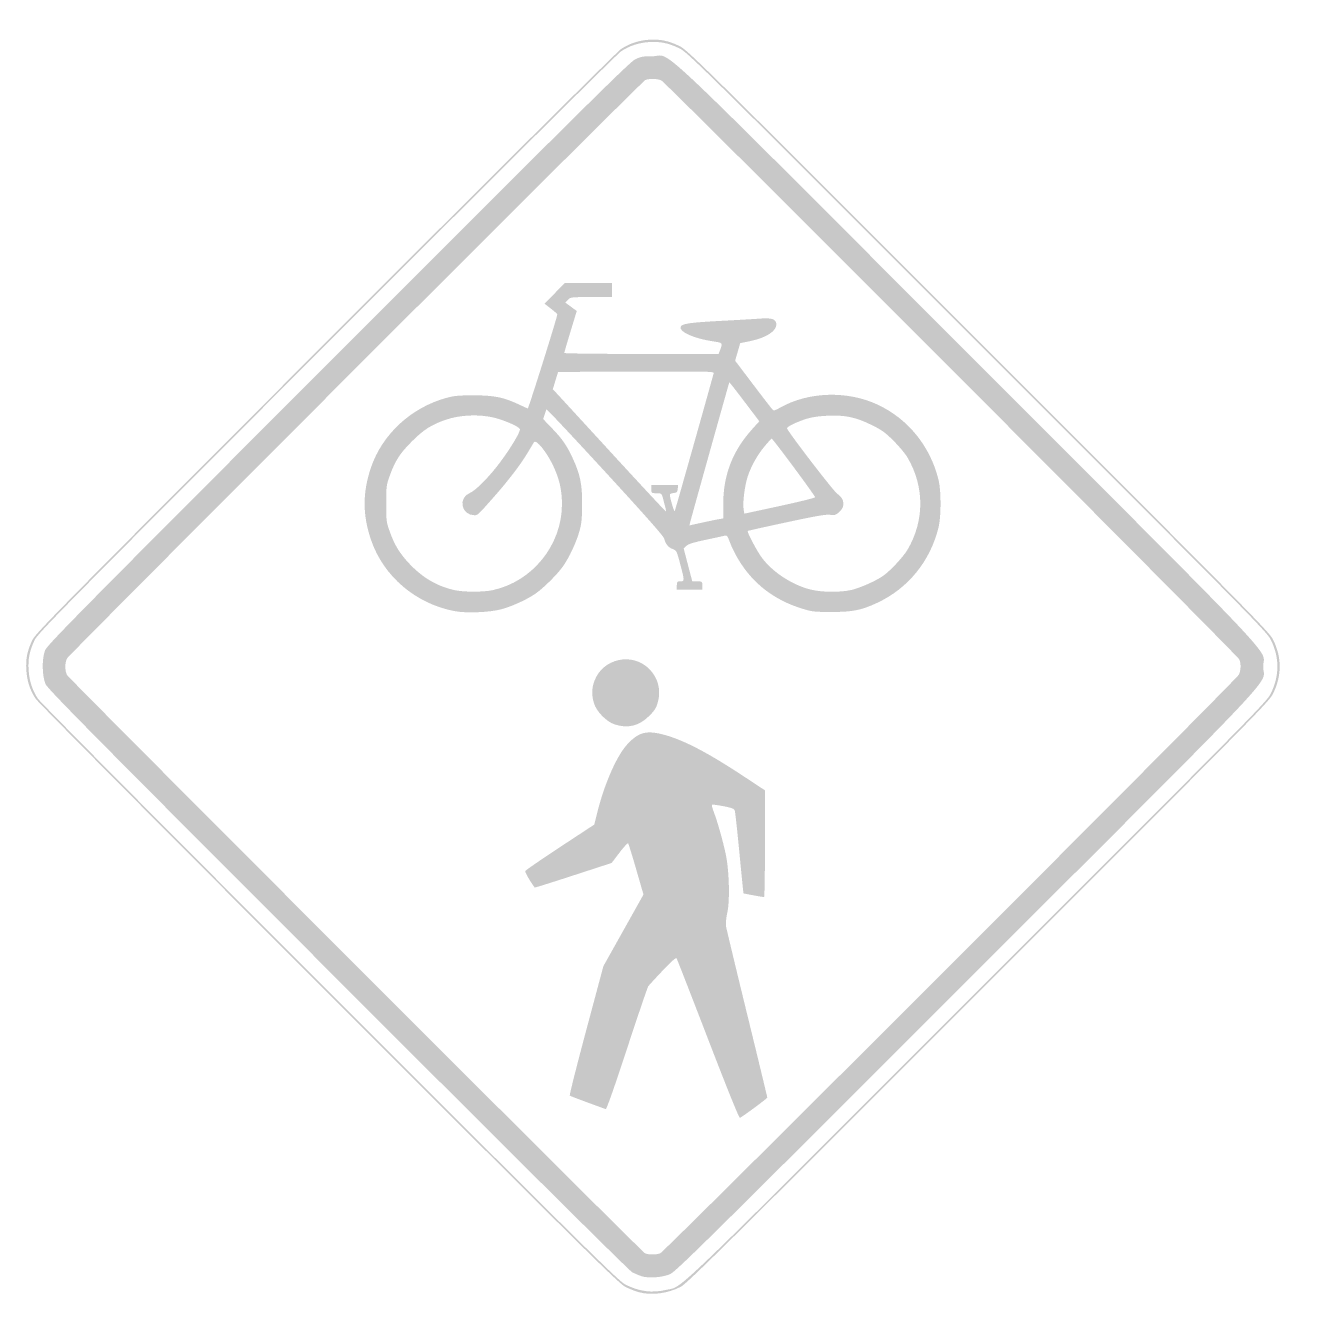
# Model space of a CAD drawing. Header units: inches. Extents: x -21.2 to 21.7, y -21.6 to 21.7.
import ezdxf

# ---------------------------------------------------------------- set-up
doc = ezdxf.new("R2010")
doc.units = ezdxf.units.IN
doc.header["$MEASUREMENT"] = 0

msp = doc.modelspace()

# ---------------------------------------------------------------- hatches: boundary and pattern name
h = msp.add_hatch(color=7)
edge = h.paths.add_edge_path()
edge.add_spline(control_points=[(-0.392, -20.611), (-0.479, -20.582), (-0.62, -20.522), (-0.706, -20.477), (-0.804, -20.425), (-4.545, -16.711), (-10.664, -10.59), (-18.913, -2.336), (-20.478, -0.754), (-20.552, -0.589), (-20.67, -0.325), (-20.68, 0.257), (-20.571, 0.549), (-20.505, 0.726), (-19.531, 1.713), (-10.661, 10.588), (-2.329, 18.925), (-0.791, 20.447), (-0.608, 20.537), (-0.419, 20.631), (-0.346, 20.644), (-0.019, 20.644), (0.676, 20.644), (-0.424, 21.68), (10.66, 10.589), (21.665, -0.425), (20.64, 0.663), (20.643, -0.001), (20.646, -0.672), (21.658, 0.401), (10.589, -10.66), (1.679, -19.562), (0.765, -20.464), (0.569, -20.546), (0.307, -20.657), (-0.161, -20.688), (-0.392, -20.611)], knot_values=[0, 0, 0, 0, 1, 1, 1, 2, 2, 2, 3, 3, 3, 4, 4, 4, 5, 5, 5, 6, 6, 6, 7, 7, 7, 8, 8, 8, 9, 9, 9, 10, 10, 10, 11, 11, 11, 12, 12, 12, 12], degree=3, periodic=0)
edge = h.paths.add_edge_path(flags=0)
edge.add_spline(control_points=[(0.243, -19.838), (0.384, -19.785), (19.74, -0.437), (19.82, -0.269), (19.889, -0.124), (19.896, 0.086), (19.838, 0.243), (19.791, 0.368), (0.453, 19.734), (0.286, 19.822), (0.161, 19.889), (-0.147, 19.897), (-0.267, 19.835), (-0.393, 19.772), (-19.755, 0.413), (-19.826, 0.28), (-19.902, 0.136), (-19.902, -0.136), (-19.826, -0.28), (-19.76, -0.404), (-0.401, -19.765), (-0.275, -19.834), (-0.174, -19.888), (0.101, -19.891), (0.243, -19.838)], knot_values=[0, 0, 0, 0, 1, 1, 1, 2, 2, 2, 3, 3, 3, 4, 4, 4, 5, 5, 5, 6, 6, 6, 7, 7, 7, 8, 8, 8, 8], degree=3, periodic=0)
h = msp.add_hatch(color=7)
edge = h.paths.add_edge_path()
edge.add_spline(control_points=[(-0.48, -21.153), (-0.593, -21.122), (-0.796, -21.043), (-0.931, -20.975), (-1.153, -20.865), (-2.128, -19.903), (-10.961, -11.074), (-16.483, -5.555), (-20.806, -1.204), (-20.885, -1.086), (-21.078, -0.798), (-21.179, -0.489), (-21.203, -0.113), (-21.227, 0.258), (-21.176, 0.518), (-21.008, 0.883), (-20.897, 1.124), (-20.357, 1.672), (-11.093, 10.942), (-5.558, 16.48), (-1.204, 20.806), (-1.086, 20.885), (-0.805, 21.073), (-0.492, 21.178), (-0.137, 21.203), (0.235, 21.228), (0.532, 21.167), (0.893, 20.99), (1.167, 20.855), (1.531, 20.496), (11.014, 11.014), (20.682, 1.346), (20.854, 1.172), (20.993, 0.883), (21.273, 0.302), (21.272, -0.29), (20.991, -0.883), (20.854, -1.174), (20.737, -1.292), (11.015, -11.012), (2.429, -19.596), (1.147, -20.862), (0.938, -20.97), (0.494, -21.199), (-0.048, -21.269), (-0.48, -21.153)], knot_values=[0, 0, 0, 0, 1, 1, 1, 2, 2, 2, 3, 3, 3, 4, 4, 4, 5, 5, 5, 6, 6, 6, 7, 7, 7, 8, 8, 8, 9, 9, 9, 10, 10, 10, 11, 11, 11, 12, 12, 12, 13, 13, 13, 14, 14, 14, 15, 15, 15, 15], degree=3, periodic=0)
edge = h.paths.add_edge_path(flags=0)
edge.add_spline(control_points=[(0.448, -21.074), (1.04, -20.935), (0.313, -21.633), (10.975, -10.973), (20.659, -1.292), (20.775, -1.174), (20.913, -0.883), (21.194, -0.29), (21.194, 0.302), (20.914, 0.883), (20.775, 1.172), (20.604, 1.346), (10.975, 10.975), (1.53, 20.419), (1.167, 20.777), (0.893, 20.911), (0.532, 21.088), (0.235, 21.15), (-0.137, 21.124), (-0.492, 21.099), (-0.805, 20.995), (-1.086, 20.807), (-1.204, 20.728), (-5.542, 16.418), (-11.054, 10.903), (-20.281, 1.67), (-20.818, 1.124), (-20.93, 0.883), (-21.098, 0.518), (-21.148, 0.258), (-21.125, -0.113), (-21.101, -0.489), (-21, -0.798), (-20.807, -1.086), (-20.728, -1.204), (-16.421, -5.539), (-10.922, -11.035), (-2.125, -19.828), (-1.153, -20.786), (-0.931, -20.897), (-0.455, -21.133), (-0.033, -21.188), (0.448, -21.074)], knot_values=[0, 0, 0, 0, 1, 1, 1, 2, 2, 2, 3, 3, 3, 4, 4, 4, 5, 5, 5, 6, 6, 6, 7, 7, 7, 8, 8, 8, 9, 9, 9, 10, 10, 10, 11, 11, 11, 12, 12, 12, 13, 13, 13, 14, 14, 14, 14], degree=3, periodic=0)
h = msp.add_hatch(color=7)
edge = h.paths.add_edge_path()
edge.add_spline(control_points=[(-6.718, 1.88), (-8.035, 2.132), (-9.123, 3.06), (-9.541, 4.29), (-9.83, 5.137), (-9.83, 5.891), (-9.541, 6.739), (-9.157, 7.866), (-8.178, 8.768), (-6.986, 9.092), (-6.727, 9.162), (-6.566, 9.177), (-6.064, 9.177), (-5.373, 9.177), (-5.052, 9.112), (-4.539, 8.869), (-4.38, 8.794), (-4.245, 8.733), (-4.238, 8.733), (-4.21, 8.733), (-3.238, 11.826), (-3.238, 11.915), (-3.238, 11.929), (-3.336, 12.017), (-3.456, 12.11)], knot_values=[0, 0, 0, 0, 1, 1, 1, 2, 2, 2, 3, 3, 3, 4, 4, 4, 5, 5, 5, 6, 6, 6, 7, 7, 7, 8, 8, 8, 8], degree=3, periodic=0)
edge.add_line((-3.456, 12.11), (-3.674, 12.278))
edge.add_line((-3.674, 12.278), (-3.329, 12.625))
edge.add_line((-3.329, 12.625), (-2.984, 12.971))
edge.add_line((-2.984, 12.971), (-2.189, 12.971))
edge.add_line((-2.189, 12.971), (-1.393, 12.971))
edge.add_line((-1.393, 12.971), (-1.393, 12.736))
edge.add_line((-1.393, 12.736), (-1.393, 12.5))
edge.add_line((-1.393, 12.5), (-2.093, 12.5))
edge.add_spline(control_points=[(-2.093, 12.5), (-2.778, 12.5), (-2.794, 12.498), (-2.88, 12.407)], knot_values=[0, 0, 0, 0, 1, 1, 1, 1], degree=3, periodic=0)
edge.add_line((-2.88, 12.407), (-2.968, 12.314))
edge.add_line((-2.968, 12.314), (-2.774, 12.172))
edge.add_line((-2.774, 12.172), (-2.58, 12.029))
edge.add_line((-2.58, 12.029), (-2.791, 11.336))
edge.add_spline(control_points=[(-2.791, 11.336), (-2.907, 10.955), (-3.002, 10.629), (-3.002, 10.61), (-3.002, 10.592), (-1.828, 10.577), (-0.392, 10.577)], knot_values=[0, 0, 0, 0, 1, 1, 1, 2, 2, 2, 2], degree=3, periodic=0)
edge.add_line((-0.392, 10.577), (2.219, 10.577))
edge.add_line((2.219, 10.577), (2.257, 10.677))
edge.add_spline(control_points=[(2.257, 10.677), (2.365, 10.96), (2.371, 10.951), (2.014, 11.005), (1.371, 11.103), (0.871, 11.329), (0.935, 11.495), (0.975, 11.6), (1.242, 11.64), (2.296, 11.695), (2.868, 11.725), (3.477, 11.761), (3.65, 11.774), (4.013, 11.802), (4.153, 11.753), (4.172, 11.595), (4.199, 11.361), (3.836, 11.122), (3.281, 11.01)], knot_values=[0, 0, 0, 0, 1, 1, 1, 2, 2, 2, 3, 3, 3, 4, 4, 4, 5, 5, 5, 6, 6, 6, 6], degree=3, periodic=0)
edge.add_line((3.281, 11.01), (2.95, 10.943))
edge.add_line((2.95, 10.943), (2.864, 10.646))
edge.add_line((2.864, 10.646), (2.778, 10.348))
edge.add_line((2.778, 10.348), (3.383, 9.55))
edge.add_spline(control_points=[(3.383, 9.55), (3.715, 9.111), (4.011, 8.728), (4.041, 8.698), (4.086, 8.652), (4.126, 8.662), (4.304, 8.763), (5.25, 9.298), (6.564, 9.341), (7.581, 8.871), (8.627, 8.388), (9.381, 7.459), (9.662, 6.309), (9.75, 5.948), (9.75, 5.08), (9.662, 4.72), (9.38, 3.565), (8.627, 2.641), (7.57, 2.153), (7.041, 1.908), (6.752, 1.851), (6.044, 1.851), (5.471, 1.85), (5.385, 1.86), (5.063, 1.958), (4.104, 2.249), (3.382, 2.804), (2.886, 3.628), (2.781, 3.803), (2.654, 4.06), (2.604, 4.2), (2.538, 4.384), (2.496, 4.449), (2.453, 4.437), (2.421, 4.428), (2.129, 4.364), (1.805, 4.296), (1.364, 4.203), (1.194, 4.15), (1.127, 4.085)], knot_values=[0, 0, 0, 0, 1, 1, 1, 2, 2, 2, 3, 3, 3, 4, 4, 4, 5, 5, 5, 6, 6, 6, 7, 7, 7, 8, 8, 8, 9, 9, 9, 10, 10, 10, 11, 11, 11, 12, 12, 12, 13, 13, 13, 13], degree=3, periodic=0)
edge.add_line((1.127, 4.085), (1.037, 3.998))
edge.add_line((1.037, 3.998), (1.182, 3.442))
edge.add_line((1.182, 3.442), (1.328, 2.885))
edge.add_line((1.328, 2.885), (1.498, 2.885))
edge.add_spline(control_points=[(1.498, 2.885), (1.666, 2.885), (1.668, 2.883), (1.668, 2.747)], knot_values=[0, 0, 0, 0, 1, 1, 1, 1], degree=3, periodic=0)
edge.add_line((1.668, 2.747), (1.668, 2.61))
edge.add_line((1.668, 2.61), (1.236, 2.61))
edge.add_line((1.236, 2.61), (0.805, 2.61))
edge.add_line((0.805, 2.61), (0.805, 2.747))
edge.add_spline(control_points=[(0.805, 2.747), (0.805, 2.874), (0.814, 2.885), (0.922, 2.885), (1.071, 2.885), (1.071, 2.899), (0.919, 3.474), (0.801, 3.92), (0.795, 3.932), (0.663, 3.98), (0.516, 4.033), (0.416, 4.157), (0.378, 4.333), (0.361, 4.409), (-0.286, 5.141), (-1.617, 6.588), (-2.701, 7.766), (-3.595, 8.718), (-3.604, 8.702), (-3.613, 8.686), (-3.642, 8.606), (-3.668, 8.524)], knot_values=[0, 0, 0, 0, 1, 1, 1, 2, 2, 2, 3, 3, 3, 4, 4, 4, 5, 5, 5, 6, 6, 6, 7, 7, 7, 7], degree=3, periodic=0)
edge.add_line((-3.668, 8.524), (-3.717, 8.374))
edge.add_line((-3.717, 8.374), (-3.426, 8.072))
edge.add_spline(control_points=[(-3.426, 8.072), (-3.075, 7.709), (-2.925, 7.495), (-2.727, 7.071), (-2.466, 6.515), (-2.395, 6.173), (-2.398, 5.495), (-2.401, 5.023), (-2.418, 4.845), (-2.485, 4.6), (-2.591, 4.21), (-2.835, 3.69), (-3.056, 3.381), (-3.256, 3.102), (-3.723, 2.642), (-3.993, 2.459), (-4.281, 2.263), (-4.795, 2.03), (-5.141, 1.94), (-5.547, 1.834), (-6.323, 1.805), (-6.718, 1.88)], knot_values=[0, 0, 0, 0, 1, 1, 1, 2, 2, 2, 3, 3, 3, 4, 4, 4, 5, 5, 5, 6, 6, 6, 7, 7, 7, 7], degree=3, periodic=0)
edge = h.paths.add_edge_path(flags=0)
edge.add_spline(control_points=[(-5.433, 2.587), (-4.087, 2.873), (-3.084, 4.11), (-3.081, 5.486), (-3.081, 5.982), (-3.171, 6.371), (-3.394, 6.829), (-3.613, 7.281), (-3.956, 7.697), (-4.025, 7.594), (-4.046, 7.562), (-4.137, 7.412), (-4.226, 7.261), (-4.456, 6.873), (-4.848, 6.354), (-5.308, 5.828), (-5.915, 5.136), (-5.93, 5.122), (-6.039, 5.122), (-6.492, 5.122), (-6.61, 5.711), (-6.191, 5.879), (-6.031, 5.943), (-5.647, 6.315), (-5.317, 6.728), (-4.914, 7.231), (-4.47, 7.947), (-4.505, 8.038), (-4.538, 8.123), (-5.03, 8.338), (-5.388, 8.424), (-5.892, 8.545), (-6.54, 8.515), (-7.016, 8.35), (-7.505, 8.181), (-7.76, 8.017), (-8.163, 7.614), (-8.564, 7.214), (-8.727, 6.96), (-8.904, 6.466), (-9.022, 6.137), (-9.027, 6.097), (-9.027, 5.514), (-9.027, 4.932), (-9.022, 4.891), (-8.904, 4.562), (-8.739, 4.101), (-8.572, 3.831), (-8.23, 3.469), (-7.792, 3.006), (-7.291, 2.715), (-6.711, 2.589), (-6.397, 2.521), (-5.752, 2.52), (-5.433, 2.587)], knot_values=[0, 0, 0, 0, 1, 1, 1, 2, 2, 2, 3, 3, 3, 4, 4, 4, 5, 5, 5, 6, 6, 6, 7, 7, 7, 8, 8, 8, 9, 9, 9, 10, 10, 10, 11, 11, 11, 12, 12, 12, 13, 13, 13, 14, 14, 14, 15, 15, 15, 16, 16, 16, 17, 17, 17, 18, 18, 18, 18], degree=3, periodic=0)
edge = h.paths.add_edge_path(flags=0)
edge.add_spline(control_points=[(6.704, 2.593), (6.859, 2.627), (7.171, 2.745), (7.398, 2.856), (7.754, 3.03), (7.856, 3.103), (8.144, 3.393), (8.327, 3.578), (8.537, 3.83), (8.609, 3.954), (9.187, 4.937), (9.187, 6.09), (8.609, 7.075), (8.537, 7.199), (8.326, 7.451), (8.141, 7.636), (7.854, 7.924), (7.746, 8.002), (7.396, 8.174), (6.848, 8.442), (6.507, 8.514), (5.911, 8.487), (5.598, 8.472), (5.369, 8.439), (5.181, 8.379), (4.856, 8.276), (4.533, 8.119), (4.533, 8.064), (4.533, 7.984), (6.1, 5.94), (6.227, 5.855), (6.489, 5.678), (6.515, 5.408), (6.288, 5.217), (6.182, 5.127), (6.142, 5.117), (5.99, 5.137), (5.854, 5.156), (5.515, 5.097), (4.516, 4.883), (3.802, 4.73), (3.212, 4.598), (3.205, 4.591), (3.171, 4.559), (3.521, 3.898), (3.691, 3.674), (4.055, 3.193), (4.7, 2.772), (5.318, 2.612), (5.688, 2.516), (6.312, 2.508), (6.704, 2.593)], knot_values=[0, 0, 0, 0, 1, 1, 1, 2, 2, 2, 3, 3, 3, 4, 4, 4, 5, 5, 5, 6, 6, 6, 7, 7, 7, 8, 8, 8, 9, 9, 9, 10, 10, 10, 11, 11, 11, 12, 12, 12, 13, 13, 13, 14, 14, 14, 15, 15, 15, 16, 16, 16, 17, 17, 17, 17], degree=3, periodic=0)
edge = h.paths.add_edge_path(flags=0)
edge.add_line((2.227, 4.989), (2.374, 5.014))
edge.add_line((2.374, 5.014), (2.374, 5.482))
edge.add_spline(control_points=[(2.374, 5.482), (2.374, 6.473), (2.686, 7.287), (3.348, 8.025)], knot_values=[0, 0, 0, 0, 1, 1, 1, 1], degree=3, periodic=0)
edge.add_line((3.348, 8.025), (3.596, 8.3))
edge.add_line((3.596, 8.3), (3.093, 8.963))
edge.add_spline(control_points=[(3.093, 8.963), (2.817, 9.328), (2.587, 9.623), (2.582, 9.619), (2.574, 9.612), (1.302, 5.069), (1.256, 4.881)], knot_values=[0, 0, 0, 0, 1, 1, 1, 2, 2, 2, 2], degree=3, periodic=0)
edge.add_line((1.256, 4.881), (1.23, 4.777))
edge.add_line((1.23, 4.777), (1.655, 4.871))
edge.add_spline(control_points=[(1.655, 4.871), (1.889, 4.922), (2.146, 4.975), (2.227, 4.989)], knot_values=[0, 0, 0, 0, 1, 1, 1, 1], degree=3, periodic=0)
edge = h.paths.add_edge_path(flags=0)
edge.add_spline(control_points=[(5.484, 5.73), (5.49, 5.775), (4.056, 7.708), (4.016, 7.711), (4.001, 7.711), (3.892, 7.594), (3.772, 7.45), (3.528, 7.156), (3.324, 6.79), (3.204, 6.434), (3.105, 6.138), (3.03, 5.559), (3.063, 5.34)], knot_values=[0, 0, 0, 0, 1, 1, 1, 2, 2, 2, 3, 3, 3, 4, 4, 4, 4], degree=3, periodic=0)
edge.add_line((3.063, 5.34), (3.088, 5.175))
edge.add_line((3.088, 5.175), (4.283, 5.433))
edge.add_spline(control_points=[(4.283, 5.433), (4.941, 5.575), (5.481, 5.709), (5.484, 5.73)], knot_values=[0, 0, 0, 0, 1, 1, 1, 1], degree=3, periodic=0)
edge = h.paths.add_edge_path(flags=0)
edge.add_spline(control_points=[(0.414, 5.399), (0.394, 5.473), (0.358, 5.609), (0.335, 5.701), (0.292, 5.866), (0.289, 5.867), (0.116, 5.867), (-0.058, 5.867), (-0.059, 5.868), (-0.059, 6.005)], knot_values=[0, 0, 0, 0, 1, 1, 1, 2, 2, 2, 3, 3, 3, 3], degree=3, periodic=0)
edge.add_line((-0.059, 6.005), (-0.059, 6.142))
edge.add_line((-0.059, 6.142), (0.395, 6.142))
edge.add_line((0.395, 6.142), (0.849, 6.142))
edge.add_line((0.849, 6.142), (0.836, 6.015))
edge.add_spline(control_points=[(0.836, 6.015), (0.826, 5.903), (0.809, 5.886), (0.697, 5.875), (0.626, 5.868), (0.569, 5.842), (0.57, 5.816), (0.572, 5.704), (0.713, 5.226), (0.734, 5.26), (0.75, 5.288), (1.798, 8.995), (2.051, 9.92), (2.069, 9.985), (1.932, 9.988), (-0.571, 9.979)], knot_values=[0, 0, 0, 0, 1, 1, 1, 2, 2, 2, 3, 3, 3, 4, 4, 4, 5, 5, 5, 5], degree=3, periodic=0)
edge.add_line((-0.571, 9.979), (-3.212, 9.969))
edge.add_line((-3.212, 9.969), (-3.301, 9.677))
edge.add_line((-3.301, 9.677), (-3.39, 9.385))
edge.add_line((-3.39, 9.385), (-3.186, 9.165))
edge.add_spline(control_points=[(-3.186, 9.165), (-3.074, 9.044), (-2.216, 8.111), (-1.28, 7.091), (-0.343, 6.072), (0.429, 5.243), (0.436, 5.251), (0.443, 5.258), (0.433, 5.324), (0.414, 5.399)], knot_values=[0, 0, 0, 0, 1, 1, 1, 2, 2, 2, 3, 3, 3, 3], degree=3, periodic=0)
h = msp.add_hatch(color=7)
edge = h.paths.add_edge_path()
edge.add_spline(control_points=[(-1.295, -1.952), (-1.579, -1.859), (-1.915, -1.516), (-1.998, -1.236), (-2.082, -0.954), (-2.077, -0.733), (-1.98, -0.475), (-1.698, 0.279), (-0.705, 0.497), (-0.134, -0.07), (0.174, -0.377), (0.281, -0.796), (0.159, -1.216), (0.106, -1.399), (0.048, -1.489), (-0.13, -1.666), (-0.47, -2.003), (-0.854, -2.097), (-1.295, -1.952)], knot_values=[0, 0, 0, 0, 1, 1, 1, 2, 2, 2, 3, 3, 3, 4, 4, 4, 5, 5, 5, 6, 6, 6, 6], degree=3, periodic=0)
h = msp.add_hatch(color=7)
edge = h.paths.add_edge_path()
edge.add_spline(control_points=[(1.862, -12.594), (1.292, -11.115), (0.812, -9.884), (0.796, -9.859), (0.777, -9.828), (0.615, -9.972), (0.324, -10.279), (0.081, -10.536), (-0.138, -10.775), (-0.162, -10.809), (-0.187, -10.844), (-0.511, -11.796), (-0.882, -12.925), (-1.323, -14.267), (-1.572, -14.973), (-1.602, -14.962), (-1.628, -14.952), (-1.904, -14.851), (-2.217, -14.737), (-2.53, -14.622), (-2.8, -14.518), (-2.816, -14.504), (-2.832, -14.49), (-2.583, -13.499), (-2.262, -12.302)], knot_values=[0, 0, 0, 0, 1, 1, 1, 2, 2, 2, 3, 3, 3, 4, 4, 4, 5, 5, 5, 6, 6, 6, 7, 7, 7, 8, 8, 8, 8], degree=3, periodic=0)
edge.add_line((-2.262, -12.302), (-1.679, -10.126))
edge.add_line((-1.679, -10.126), (-1.001, -8.916))
edge.add_line((-1.001, -8.916), (-0.323, -7.705))
edge.add_line((-0.323, -7.705), (-0.569, -6.855))
edge.add_spline(control_points=[(-0.569, -6.855), (-0.704, -6.387), (-0.827, -5.991), (-0.842, -5.974), (-0.858, -5.957), (-0.99, -6.099), (-1.136, -6.29)], knot_values=[0, 0, 0, 0, 1, 1, 1, 2, 2, 2, 2], degree=3, periodic=0)
edge.add_line((-1.136, -6.29), (-1.4, -6.637))
edge.add_line((-1.4, -6.637), (-2.696, -7.059))
edge.add_spline(control_points=[(-2.696, -7.059), (-3.409, -7.291), (-3.996, -7.476), (-4.001, -7.469), (-4.146, -7.281), (-4.338, -6.949), (-4.324, -6.912), (-4.314, -6.885), (-3.784, -6.52), (-3.146, -6.1)], knot_values=[0, 0, 0, 0, 1, 1, 1, 2, 2, 2, 3, 3, 3, 3], degree=3, periodic=0)
edge.add_line((-3.146, -6.1), (-1.986, -5.338))
edge.add_line((-1.986, -5.338), (-1.9, -4.984))
edge.add_spline(control_points=[(-1.9, -4.984), (-1.652, -3.972), (-1.234, -3.017), (-0.863, -2.616), (-0.477, -2.199), (-0.197, -2.134), (0.431, -2.317), (1.087, -2.507), (1.887, -2.928), (3.051, -3.696)], knot_values=[0, 0, 0, 0, 1, 1, 1, 2, 2, 2, 3, 3, 3, 3], degree=3, periodic=0)
edge.add_line((3.051, -3.696), (3.787, -4.181))
edge.add_line((3.787, -4.181), (3.787, -5.986))
edge.add_spline(control_points=[(3.787, -5.986), (3.787, -6.978), (3.774, -7.791), (3.758, -7.791), (3.706, -7.79), (3.07, -7.675), (3.061, -7.664), (3.056, -7.658), (2.994, -7.044), (2.923, -6.299), (2.852, -5.554), (2.781, -4.909), (2.765, -4.865), (2.742, -4.801), (2.667, -4.772), (2.374, -4.716), (2.175, -4.678), (2.003, -4.656), (1.991, -4.668), (1.98, -4.679), (2.008, -4.787), (2.054, -4.907), (2.176, -5.225), (2.362, -5.881), (2.458, -6.326), (2.577, -6.882), (2.605, -7.907), (2.513, -8.322), (2.474, -8.494), (2.455, -8.69), (2.468, -8.771), (2.481, -8.851), (2.8, -10.18), (3.178, -11.726), (3.557, -13.272), (3.866, -14.553), (3.866, -14.572), (3.866, -14.599), (3.11, -15.16), (2.94, -15.259), (2.914, -15.274), (2.515, -14.288), (1.862, -12.594)], knot_values=[0, 0, 0, 0, 1, 1, 1, 2, 2, 2, 3, 3, 3, 4, 4, 4, 5, 5, 5, 6, 6, 6, 7, 7, 7, 8, 8, 8, 9, 9, 9, 10, 10, 10, 11, 11, 11, 12, 12, 12, 13, 13, 13, 14, 14, 14, 14], degree=3, periodic=0)

doc.saveas('drawing.dxf')
